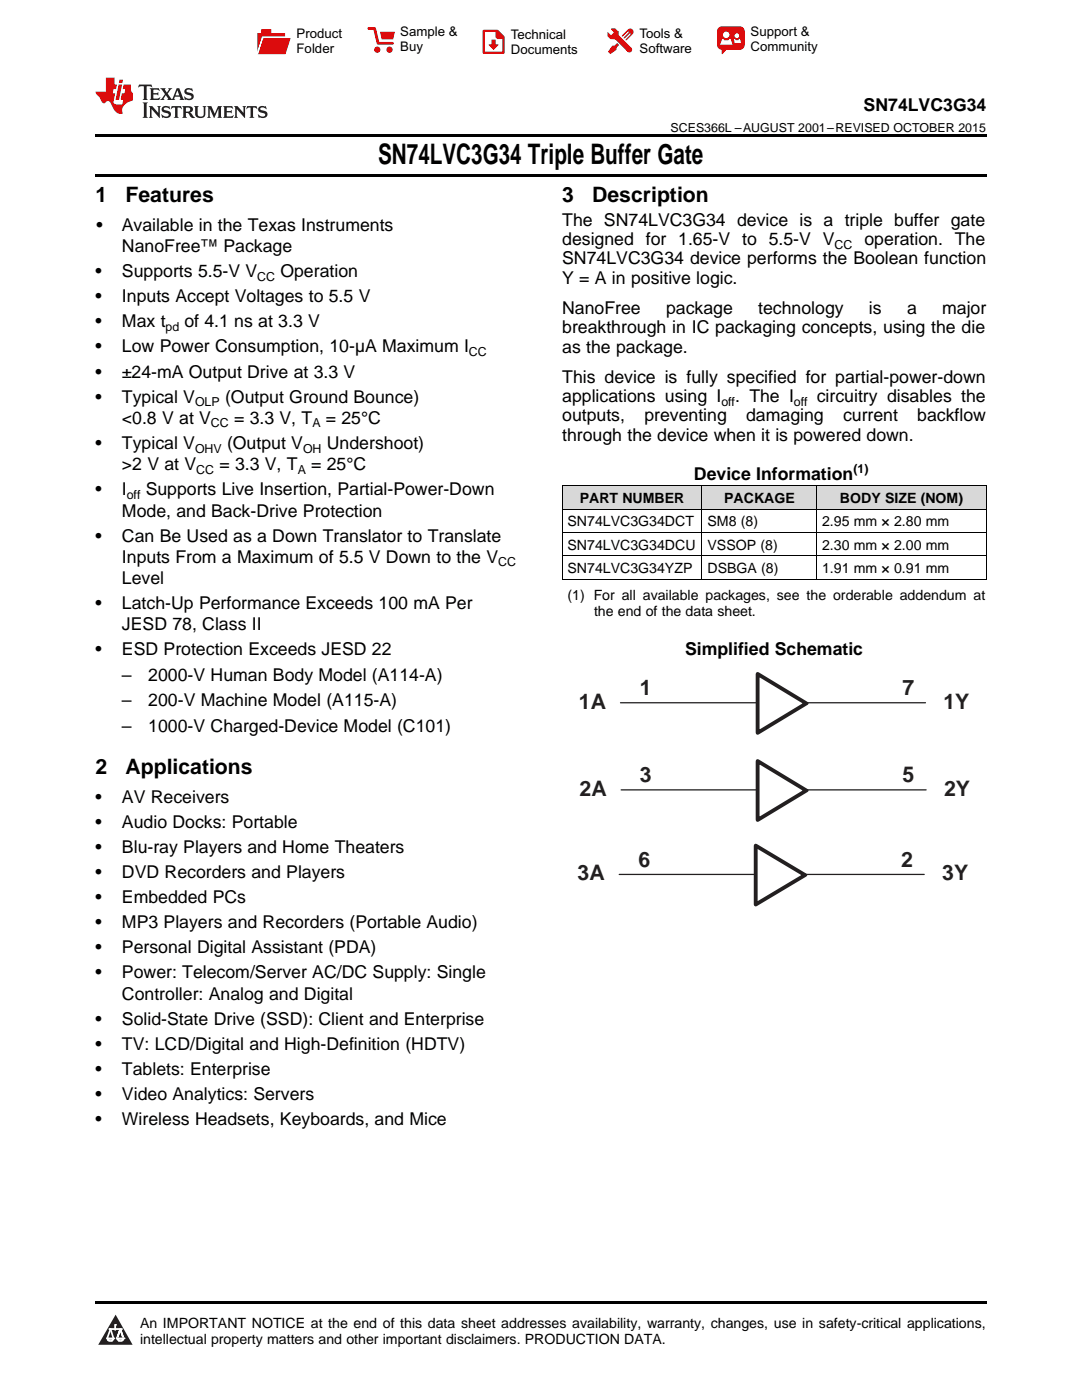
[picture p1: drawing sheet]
<svg xmlns="http://www.w3.org/2000/svg" width="216mm" height="279mm" viewBox="0 0 216 279" stroke-linecap="round" stroke-linejoin="round" font-family="sans-serif">
<defs><g id="words">
<text font-size="5.6" x="75.5" y="32.8">SN74LVC3G34 Triple Buffer Gate</text>
<g font-size="4.3" fill="#231f20">
<text x="115.5" y="141.4">1A</text>
<text x="127.7" y="138.7">1</text>
<text x="180.1" y="138.7">7</text>
<text x="188.3" y="141.4">1Y</text>
<text x="115.6" y="158.8">2A</text>
<text x="127.7" y="156.1">3</text>
<text x="180.1" y="156.1">5</text>
<text x="188.4" y="158.8">2Y</text>
<text x="127.4" y="173">6</text>
<text x="179.8" y="173">2</text>
<text x="115.2" y="175.7">3A</text>
<text x="188" y="175.7">3Y</text>
</g>
<g font-size="4.2">
<text x="19" y="40.4">1</text>
<text x="25" y="40.4">Features</text>
<text x="112.2" y="40.4">3</text>
<text x="118.2" y="40.4">Description</text>
<text x="19" y="154.5">2</text>
<text x="25" y="154.5">Applications</text>
</g>
<g font-size="3.5">
<text x="172.3" y="22.2">SN74LVC3G34</text>
<text x="19.2" y="46.1">•</text>
<text x="24.3" y="46.1">Available in the Texas Instruments</text>
<text x="112.2" y="45">The SN74LVC3G34 device is a triple buffer gate</text>
<text x="24.3" y="50.3">NanoFree™ Package</text>
<text x="112.2" y="48.9">designed for 1.65-V to 5.5-V V</text>
<text x="112.2" y="52.8">SN74LVC3G34 device performs the Boolean function</text>
<text x="172.5" y="48.9">operation. The</text>
<text x="19" y="55.3">•</text>
<text x="24.3" y="55.3">Supports 5.5-V V</text>
<text x="56" y="55.3">Operation</text>
<text x="112.2" y="56.7">Y = A in positive logic.</text>
<text x="19" y="60.3">•</text>
<text x="19" y="65.3">•</text>
<text x="24.3" y="60.3">Inputs Accept Voltages to 5.5 V</text>
<text x="24.3" y="65.3">Max t</text>
<text x="36.8" y="65.3">of 4.1 ns at 3.3 V</text>
<text x="112.2" y="62.6">NanoFree</text>
<text x="132.9" y="62.6">package</text>
<text x="151.3" y="62.6">technology</text>
<text x="173.4" y="62.6">is</text>
<text x="181" y="62.6">a</text>
<text x="188" y="62.6">major</text>
<text x="19" y="70.3">•</text>
<text x="24.3" y="70.3">Low Power Consumption, 10-µA Maximum I</text>
<text x="112.2" y="66.5">breakthrough in IC packaging concepts, using the die</text>
<text x="112.2" y="70.4">as the package.</text>
<text x="19" y="75.4">•</text>
<text x="24.3" y="75.4">±24-mA Output Drive at 3.3 V</text>
<text x="112.2" y="76.3">This device is fully specified for partial-power-down</text>
<text x="19" y="80.4">•</text>
<text x="24.3" y="80.4">Typical V</text>
<text x="44.9" y="80.4">(Output Ground Bounce)</text>
<text x="112.2" y="80.2">applications using I</text>
<text x="146.7" y="80.2">. The I</text>
<text x="163" y="80.2">circuitry disables the</text>
<text x="19" y="89.6">•</text>
<text x="24.3" y="84.6">&lt;0.8 V at V</text>
<text x="24.3" y="89.6">Typical V</text>
<text x="45.3" y="89.6">(Output V</text>
<text x="46.7" y="84.6">= 3.3 V, T</text>
<text x="65" y="84.6">= 25°C</text>
<text x="65.2" y="89.6">Undershoot)</text>
<text x="112.2" y="84.1">outputs,</text>
<text x="112.2" y="88">through the device when it is powered down.</text>
<text x="128.6" y="84.1">preventing</text>
<text x="148.9" y="84.1">damaging</text>
<text x="168.2" y="84.1">current</text>
<text x="183" y="84.1">backflow</text>
<text x="24.3" y="93.8">&gt;2 V at V</text>
<text x="43.8" y="93.8">= 3.3 V, T</text>
<text x="62.1" y="93.8">= 25°C</text>
<text x="138.5" y="95.7">Device Information</text>
<text x="19" y="98.8">•</text>
<text x="24.3" y="98.8">I</text>
<text x="29.1" y="98.8">Supports Live Insertion, Partial-Power-Down</text>
<text x="24.3" y="103.1">Mode, and Back-Drive Protection</text>
<text x="19" y="108.1">•</text>
<text x="24.3" y="108.1">Can Be Used as a Down Translator to Translate</text>
<text x="24.3" y="112.3">Inputs From a Maximum of 5.5 V Down to the V</text>
<text x="24.3" y="116.6">Level</text>
<text x="19" y="121.6">•</text>
<text x="24.3" y="121.6">Latch-Up Performance Exceeds 100 mA Per</text>
<text x="24.3" y="125.8">JESD 78, Class II</text>
<text x="19" y="130.8">•</text>
<text x="24.3" y="130.8">ESD Protection Exceeds JESD 22</text>
<text x="136.7" y="130.8">Simplified Schematic</text>
<text x="24.3" y="135.9">–</text>
<text x="29.6" y="135.9">2000-V Human Body Model (A114-A)</text>
<text x="24.3" y="141">–</text>
<text x="29.6" y="141">200-V Machine Model (A115-A)</text>
<text x="24.3" y="146">–</text>
<text x="29.6" y="146">1000-V Charged-Device Model (C101)</text>
<text x="19" y="160.2">•</text>
<text x="24.3" y="160.2">AV Receivers</text>
<text x="19" y="165.2">•</text>
<text x="24.3" y="165.2">Audio Docks: Portable</text>
<text x="19" y="170.2">•</text>
<text x="24.3" y="170.2">Blu-ray Players and Home Theaters</text>
<text x="19" y="175.2">•</text>
<text x="24.3" y="175.2">DVD Recorders and Players</text>
<text x="19" y="180.2">•</text>
<text x="19" y="185.2">•</text>
<text x="24.3" y="180.2">Embedded PCs</text>
<text x="24.3" y="185.2">MP3 Players and Recorders (Portable Audio)</text>
<text x="19" y="190.3">•</text>
<text x="24.3" y="190.3">Personal Digital Assistant (PDA)</text>
<text x="19" y="195.3">•</text>
<text x="24.3" y="195.3">Power: Telecom/Server AC/DC Supply: Single</text>
<text x="24.3" y="199.5">Controller: Analog and Digital</text>
<text x="19" y="204.5">•</text>
<text x="19" y="209.5">•</text>
<text x="24.3" y="204.5">Solid-State Drive (SSD): Client and Enterprise</text>
<text x="24.3" y="209.5">TV: LCD/Digital and High-Definition (HDTV)</text>
<text x="19" y="214.5">•</text>
<text x="24.3" y="214.5">Tablets: Enterprise</text>
<text x="19" y="219.5">•</text>
<text x="24.3" y="219.5">Video Analytics: Servers</text>
<text x="19" y="224.5">•</text>
<text x="24.3" y="224.5">Wireless Headsets, Keyboards, and Mice</text>
</g>
<g font-size="2.8">
<text x="115.7" y="100.4">PART NUMBER</text>
<text x="144.5" y="100.4">PACKAGE</text>
<text x="167.6" y="100.4">BODY SIZE (NOM)</text>
<text x="113.2" y="105">SN74LVC3G34DCT</text>
<text x="141.2" y="105">SM8 (8)</text>
<text x="164" y="105">2.95 mm × 2.80 mm</text>
<text x="113.2" y="109.7">SN74LVC3G34DCU</text>
<text x="141.2" y="109.7">VSSOP (8)</text>
<text x="164" y="109.7">2.30 mm × 2.00 mm</text>
<text x="113.2" y="114.3">SN74LVC3G34YZP</text>
<text x="113.2" y="119.8">(1) For all available packages, see the orderable addendum at</text>
<text x="141.2" y="114.3">DSBGA (8)</text>
<text x="164" y="114.3">1.91 mm × 0.91 mm</text>
<text x="118.5" y="123">the end of the data sheet.</text>
<text x="27.9" y="265">An IMPORTANT NOTICE at the end of this data sheet addresses availability, warranty, changes, use in safety-critical applications,</text>
<text x="27.9" y="268.2">intellectual property matters and other important disclaimers. PRODUCTION DATA.</text>
</g>
<g font-size="2.6">
<text x="59.2" y="7.6">Product</text>
<text x="59.2" y="10.6">Folder</text>
<text x="79.9" y="7.3">Sample &amp;</text>
<text x="79.9" y="10.2">Buy</text>
<text x="101.9" y="7.8">Technical</text>
<text x="101.9" y="10.8">Documents</text>
<text x="127.6" y="7.6">Tools &amp;</text>
<text x="127.6" y="10.6">Software</text>
<text x="149.8" y="7.2">Support &amp;</text>
<text x="149.8" y="10.2">Community</text>
</g>
<g font-size="2.5">
<text x="133.8" y="26.3">SCES366L –AUGUST 2001–REVISED OCTOBER 2015</text>
<text x="166.5" y="49.6">CC</text>
<text x="51.3" y="56">CC</text>
<text x="33" y="66">pd</text>
<text x="93.6" y="71">CC</text>
<text x="38.9" y="81.1">OLP</text>
<text x="143.9" y="80.9">off</text>
<text x="158.4" y="80.9">off</text>
<text x="42.1" y="85.3">CC</text>
<text x="62.3" y="85.3">A</text>
<text x="38.9" y="90.3">OHV</text>
<text x="39.2" y="94.5">CC</text>
<text x="59.4" y="94.5">A</text>
<text x="60.5" y="90.3">OH</text>
<text x="170.3" y="94.3">(1)</text>
<text x="25.3" y="99.6">off</text>
<text x="99.4" y="113">CC</text>
</g>
</g></defs>
<g fill="#d8d8d8">
<path d="M112.2 97h27.9v4.6h-27.9z"/>
<path d="M140.1 97h22.9v4.6h-22.9z"/>
<path d="M163 97h33.8v4.6h-33.8z"/>
</g>
<path d="M23.1 262.4l3.4 6h-6.9z" fill="#231f20"/>
<path d="M21.4 267.1h1.2l-.3 .5h-.3a.55 .55 0 0 1-.6-.5z" fill-rule="evenodd" fill="#fff"/>
<path d="M21.4 267.1h1.2l-.3 .5h-.3a.55 .55 0 0 1-.6-.5z" fill="none" stroke="#231f20" stroke-width=".34"/>
<path d="M21.4 267.1l1.2 .1-.3 .4h-.5z" fill="none" stroke="#fff" stroke-width=".34"/>
<path d="M23 265.3h.1" fill="none" stroke="#fff" stroke-width=".34"/>
<path d="M23 264.4v.9z" fill="#fff"/>
<path d="M23 264.4v.9z" fill="none" stroke="#fff" stroke-width=".34"/>
<circle cx="23" cy="264.4" r=".17" fill="#fff"/>
<path d="M21.9 265.2h.1" fill="none" stroke="#fff" stroke-width=".34"/>
<path d="M21.9 265.2h2.3z" fill="#fff"/>
<path d="M21.9 265.2h2.3z" fill="none" stroke="#fff" stroke-width=".34"/>
<circle cx="24.2" cy="265.2" r=".17" fill="#fff"/>
<path d="M23.3 267.1h.1" fill="none" stroke="#fff" stroke-width=".34"/>
<path d="M24 265.2l-.7 1.9z" fill="#fff"/>
<path d="M24 265.2l-.7 1.9z" fill="none" stroke="#fff" stroke-width=".34"/>
<path d="M24 265.2l.7 1.9z" fill="#fff"/>
<path d="M24 265.2l.7 1.9z" fill="none" stroke="#fff" stroke-width=".34"/>
<path d="M24.6 267.1h.1" fill="none" stroke="#fff" stroke-width=".34"/>
<circle cx="21.4" cy="267.1" r=".17" fill="#fff"/>
<path d="M22.1 265.2l-.7 1.9z" fill="#fff"/>
<path d="M22.1 265.2l-.7 1.9z" fill="none" stroke="#fff" stroke-width=".34"/>
<path d="M22.1 265.2l.5 1.9z" fill="#fff"/>
<path d="M22.1 265.2l.5 1.9z" fill="none" stroke="#fff" stroke-width=".34"/>
<circle cx="22.6" cy="267.1" r=".17" fill="#fff"/>
<path d="M23.4 267.1h1.3a.65 .65 0 0 1-.7 .5 .65 .65 0 0 1-.6-.5z" fill-rule="evenodd" fill="#fff"/>
<path d="M23.4 267.1h1.3a.65 .65 0 0 1-.7 .5 .65 .65 0 0 1-.6-.5z" fill="none" stroke="#231f20" stroke-width=".34"/>
<path d="M23.4 267.1h1.3l-.4 .5h-.6z" fill="none" stroke="#fff" stroke-width=".34"/>
<path d="M23.3 267.1h.1" fill="none" stroke="#fff" stroke-width=".34"/>
<circle cx="24.7" cy="267.1" r=".17" fill="#fff"/>
<path d="M19 259.7h177.8v.5h-177.8z" fill="#000"/>
<path d="M123.8 140.2h60.9" fill="none" stroke="#231f20" stroke-width=".26"/>
<path d="M151.2 134.5l9.7 5.9-9.7 5.9z" fill="#fff"/>
<path d="M151.2 134.5l9.7 5.9-9.7 5.9z" fill="none" stroke="#231f20" stroke-width=".77"/>
<circle cx="160.9" cy="140.4" r=".26" fill="#231f20"/>
<path d="M123.9 157.6h60.9" fill="none" stroke="#231f20" stroke-width=".26"/>
<path d="M151.2 151.9l9.7 5.9-9.7 5.8z" fill="#fff"/>
<path d="M151.2 151.9l9.7 5.9-9.7 5.8z" fill="none" stroke="#231f20" stroke-width=".77"/>
<circle cx="160.9" cy="157.8" r=".26" fill="#231f20"/>
<path d="M123.6 174.5h60.8" fill="none" stroke="#231f20" stroke-width=".26"/>
<path d="M150.8 168.8l9.8 5.8-9.8 5.9z" fill="#fff"/>
<path d="M150.8 168.8l9.8 5.8-9.8 5.9z" fill="none" stroke="#231f20" stroke-width=".77"/>
<circle cx="160.6" cy="174.6" r=".26" fill="#231f20"/>
<path d="M112.2 96.9h84.6M112.2 97v18.6M140.1 97v18.6M162.9 97v18.6M196.8 97v18.6M112.2 115.6h84.6M112.2 110.9h84.6M112.2 106.2h84.6M112.2 101.6h84.6" fill="none" stroke="#000" stroke-width=".2"/>
<path d="M19 34.8h177.8v.5h-177.8zM19 26.8h177.8v.6h-177.8z" fill="#000"/>
<path d="M27.7 16.9l-.1 .6 .6-.3h.5v.2v2.2l-.2 .4h1l-.2-.4v-2.2v-.2h.5l.6 .3-.2-.6zM29.9 17.6l.2 .4v1.6l-.2 .4h1.9l.1-.6a1.09 1.09 0 0 1-1.3 .1v-.6h.6l.4 .2v-.7l-.2 .2h-.8v-.6l.2-.1a1.01 1.01 0 0 1 1 .3l-.1-.6zM32 17.6l.9 1.2-1 1.2h.9l-.2-.3 .5-.7 .5 .7-.3 .3h1.7l-.2-.3 .1-.4h1l.1 .4-.2 .3h1l-.3-.4-.7-2h-.5l-1 2.2-.8-1.1 .9-1.1h-.9l.2 .2-.4 .7-.4-.7 .2-.2zM35.4 18l.4 1h-.8zM37 17.7a.66 .66 0 0 0-.2 .8 .66 .66 0 0 0 .6 .4l.7 .2 .1 .2a.8 .8 0 0 1-.7 .4 .8 .8 0 0 1-.7-.5l.1 .8 .2-.2a.94 .94 0 0 0 1.1 .1 .94 .94 0 0 0 .4-.9 1.48 1.48 0 0 0-1.3-.6v-.4a1.1 1.1 0 0 1 1.2 .2l-.2-.6-.2 .1-.5-.1zM28.5 20.4l.2 .4v2.3l-.2 .4h1l-.2-.4v-2.3l.2-.4zM29.7 21.2l.2 .4v1.5l-.2 .4h.8l-.3-.4 .1-1.3 1.6 1.8v-2l.2-.4h-.7l.2 .2v1.1l-1.2-1.3zM32.5 21.3a.66 .66 0 0 0-.2 .8 .66 .66 0 0 0 .6 .4l.6 .2 .2 .2a.8 .8 0 0 1-.8 .4 .8 .8 0 0 1-.7-.5l.2 .7 .2-.1a.94 .94 0 0 0 1 .1 .94 .94 0 0 0 .5-1 1.47 1.47 0 0 0-1.3-.6l-.1-.3a1.1 1.1 0 0 1 1.3 .2l-.2-.6-.2 .1-.5-.2zM34.3 21.2l-.2 .6a.64 .64 0 0 1 .8-.3v1.6l-.2 .4h1l-.3-.4 .1-1.6a.66 .66 0 0 1 .8 .3l-.2-.6zM36.3 21.2l.3 .4v1.5l-.3 .4h1l-.2-.2v-.7h.5l.1 .1a.8 .8 0 0 0 1.2 .7l-1-1a.62 .62 0 0 0 .6-.5 .62 .62 0 0 0-.6-.7zM37.1 21.5h.1a.48 .48 0 0 1 .6 0 .48 .48 0 0 1 .1 .6l-.2 .1-.6 .1zM38.7 21.2l.2 .2a2.29 2.29 0 0 0 .4 2 1.05 1.05 0 0 0 1.7-.7v-1.3l.2-.2h-.8l.2 .4v1.1a.61 .61 0 0 1-.6 .6 .61 .61 0 0 1-.6-.6v-1.1l.3-.4zM41.3 21.2l.3 .4v1.5l-.3 .4h.8l-.2-.4v-1.4l.8 1.9 .9-1.9v1.4l-.2 .4h.9l-.2-.4v-1.5l.2-.4h-.8l-.7 1.5-.6-1.5zM44.5 21.2l.2 .4v1.5l-.2 .4h1.9l.2-.6a1.1 1.1 0 0 1-1.4 .2v-.7h.6l.4 .2v-.6l-.2 .1-.8 .1v-.6l.2-.1a1.02 1.02 0 0 1 1.1 .2l-.2-.5zM46.7 21.2l.2 .4v1.5l-.2 .4h.8l-.3-.4 .1-1.3 1.6 1.8v-2l.2-.4h-.7l.2 .2v1.1l-1.2-1.3zM49.3 21.2l-.1 .6a.64 .64 0 0 1 .8-.3v1.6l-.3 .4h1l-.2-.4v-1.6a.66 .66 0 0 1 .8 .3l-.1-.6zM51.7 21.3a.66 .66 0 0 0-.2 .7 .66 .66 0 0 0 .7 .5l.6 .2 .1 .2a.8 .8 0 0 1-.7 .4 .8 .8 0 0 1-.7-.5l.1 .7 .2-.1a.94 .94 0 0 0 1.1 .1 .94 .94 0 0 0 .4-1 1.48 1.48 0 0 0-1.2-.6l-.1-.3a1.1 1.1 0 0 1 1.2 .2l-.2-.6-.1 .1-.6-.2z" fill="#231f20"/>
<path d="M21.1 15.5v2.8h-2v.4l.9 .9a.96 .96 0 0 0 1 1 .59 .59 0 0 1 .5-.4 .59 .59 0 0 1 .5 .3l.4 .8a1.61 1.61 0 0 0 2.1 1.3 1.63 1.63 0 0 1 1.1-2.2l.9-.3v-1.5a1.6 1.6 0 0 1-.4-1.7h-1.4l-.2 .9h.5l-.2 .8h-.5l-.2 1v.3h.5l-.2 .9h-.7a.74 .74 0 0 1-1-.6l.3-1.6h-.5l.2-.8h.5l.1-.9h-.4v-1.4zM23.7 16.9l-.7 3h.8l.6-3zM23.8 15.9l-.1 .7h.7l.2-.7z" fill="#ee1d23"/>
<g fill="#d60000">
<path d="M52.1 5.8h2v.8h2.8v4.2h-5.5v-4.2h.7z" fill-rule="evenodd"/>
<path d="M52.4 7.5h5.6l-1 3.3h-5.6z" fill-rule="evenodd"/>
</g>
<path d="M52.4 7.4h5.7l-.1 .1h-5.5l-1.1 3.3z" fill-rule="evenodd" fill="#fff"/>
<path d="M52.4 7.4h5.7l-.1 .1h-5.5l-1.1 3.3z" fill="none" stroke="#fff" stroke-width=".2"/>
<path d="M73.6 5.7h1.1l.7 2.9h2.9" fill="none" stroke="#d60000" stroke-width=".55"/>
<g fill="#d60000">
<path d="M75.8 6.3h3l-.4 1.6h-2.2z" fill-rule="evenodd"/>
<circle cx="75.3" cy="9.9" r=".62"/>
<circle cx="77.7" cy="9.9" r=".62"/>
</g>
<path d="M96.5 6.2h2.7l1.3 1.2v3.1h-4z" fill="none" stroke="#d60000" stroke-width=".44"/>
<g fill="#d60000">
<path d="M98.1 7.9h.8v1h.5l-.9 1.1-1-1v-.1h.6z" fill-rule="evenodd"/>
<path d="M98.9 6.2h.3l1.3 1.2v.4h-1.3l-.3-.4z" fill-rule="evenodd"/>
<path d="M121.9 5.7h.8l.7 .6 .1 .7 2.5 2.5-.8 .8-2.3-2.3-1.1-.2-.6-.6v-.8l.7 .6 .5-.4v-.2l-.5-.5z" fill-rule="evenodd"/>
<path d="M122.2 9.1h.4l.5-.5 .4 .4-.5 .5v.4l-1.2 .9-.5-.5z" fill-rule="evenodd"/>
<path d="M125.3 5.9a.67 .67 0 0 1 .9 0 .67 .67 0 0 1 0 .9z" fill-rule="evenodd"/>
<path d="M125.3 5.9l.9 .9-1.2 1.2h-.2v-.2l1-.9v-.2h-.2l-.9 1h-.2v-.2l.9-1 .1-.2h-.3l-.9 1h-.2v-.2z" fill-rule="evenodd"/>
<circle cx="125.6" cy="9.9" r=".54"/>
</g>
<path d="M123.3 6.3v.7" fill="none" stroke="#d60000" stroke-width=".2"/>
<g fill="#d60000">
<path d="M143.4 5.5l.6-.2h3.6a.95 .95 0 0 1 1 .9v2.8a.95 .95 0 0 1-1 .9h-3.6a.95 .95 0 0 1-.9-.9v-2.8z" fill-rule="evenodd"/>
<path d="M144 9.9h.9l-.7 .9h-.2z" fill-rule="evenodd"/>
</g>
<g fill="#fff">
<path d="M146.6 8.6h1.3z"/>
<path d="M144.1 7.8h.3l.1 .2h.8l.2-.2h.3l.4 1.1h-2.5z" fill-rule="evenodd"/>
<path d="M146.4 7.8h.3l.1 .2h.5l.2-.2h.2l.2 .8h-1.3z" fill-rule="evenodd"/>
<circle cx="144.9" cy="6.9" r=".65"/>
<circle cx="147" cy="7.1" r=".48"/>
</g>
<use href="#words"/>
</svg>
